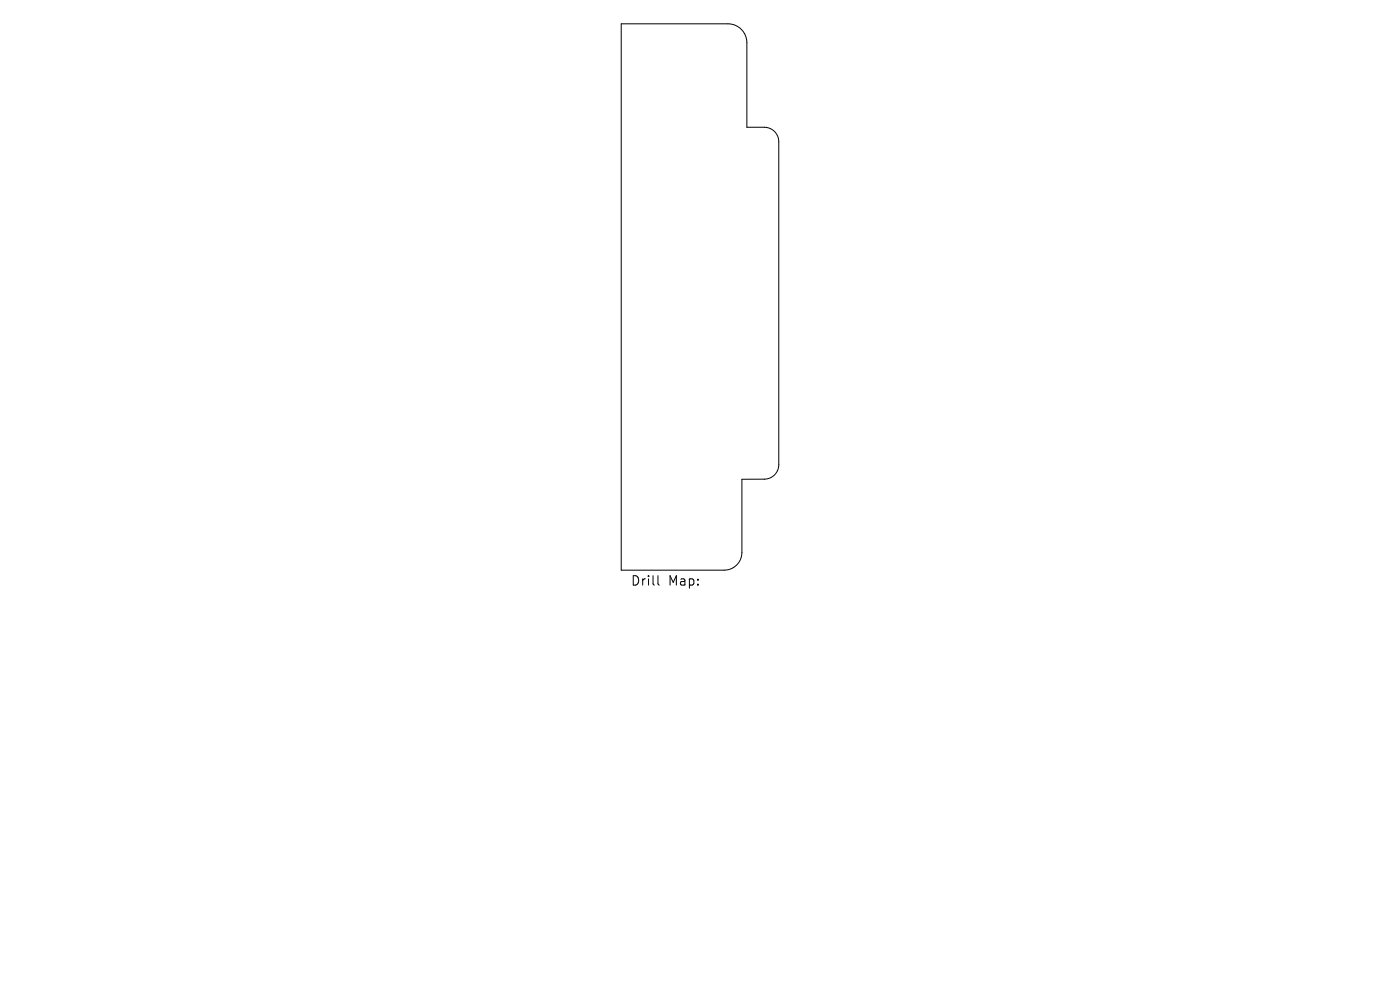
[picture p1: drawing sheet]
<svg xmlns="http://www.w3.org/2000/svg" width="297mm" height="210mm" viewBox="0 0 297 210" stroke-linecap="round" stroke-linejoin="round" font-family="sans-serif">
<defs><g id="words">
<g font-size="2.8">
<text x="133.7" y="124.5">Drill</text>
<text x="141.7" y="124.5">Map:</text>
</g>
</g></defs>
<path d="M131.8 5.1h22.6a4 4 0 0 1 4 4v17.9h3.7a3.1 3.1 0 0 1 3.1 3.1v68.5a3.1 3.1 0 0 1-3.1 3l-4.7 .1v15.5a3.8 3.8 0 0 1-3.8 3.7l-21.8 .1zM139.6 122.1v1.7l.3 .3" fill="none" stroke="#000" stroke-width=".21"/>
<use href="#words"/>
</svg>
